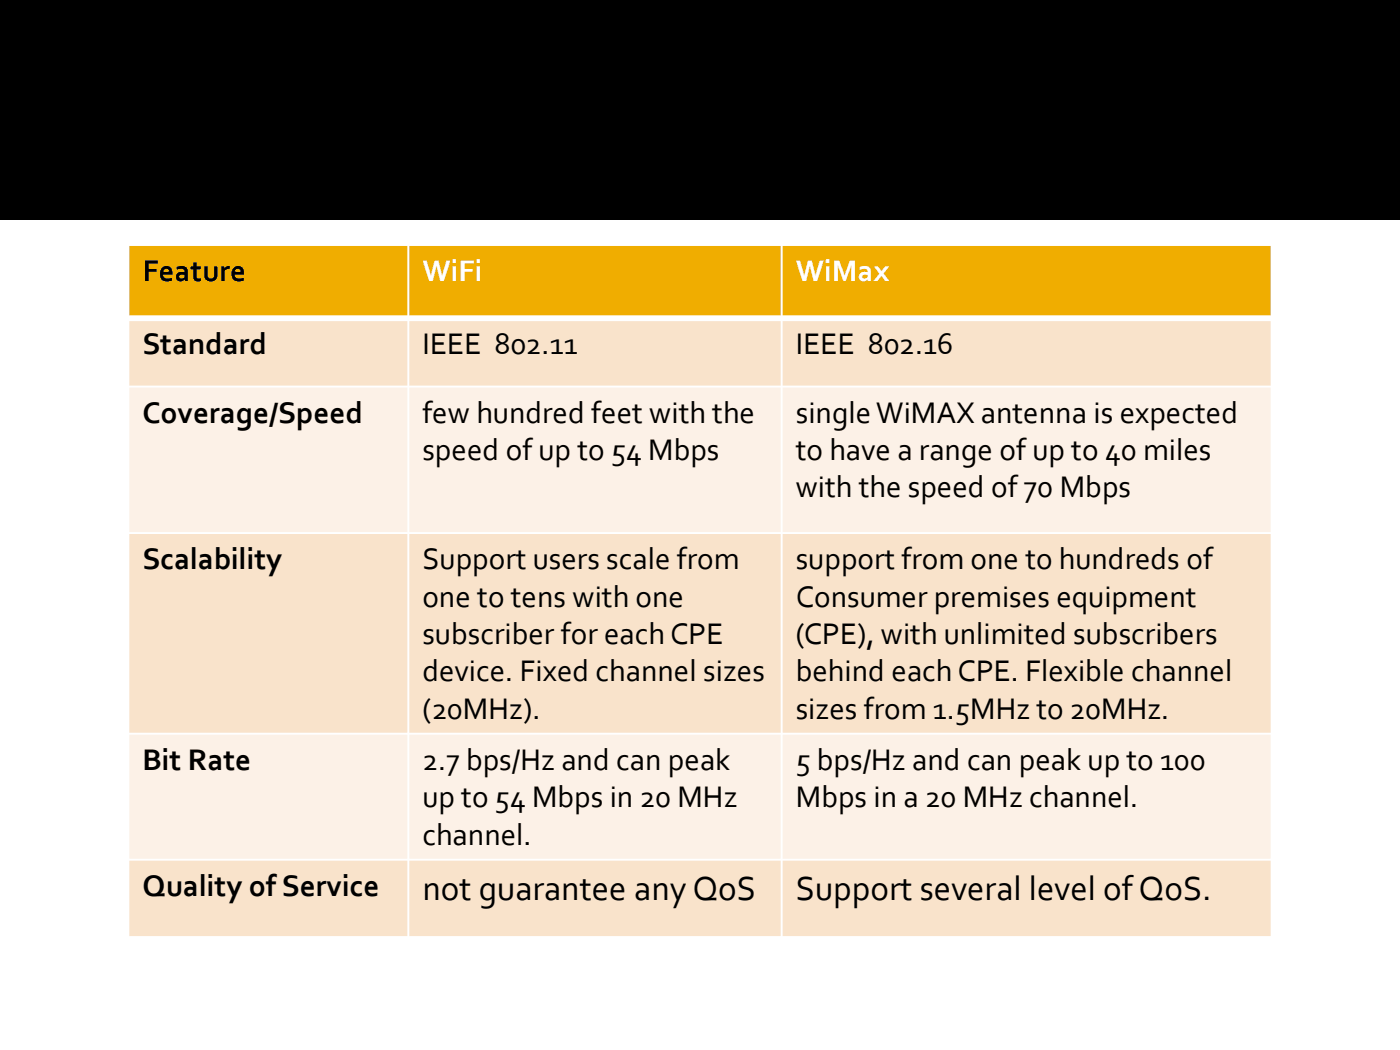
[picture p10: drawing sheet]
<svg xmlns="http://www.w3.org/2000/svg" width="254mm" height="190mm" viewBox="0 0 254 190" stroke-linecap="round" stroke-linejoin="round" font-family="sans-serif">
<defs><g id="words">
<g font-size="6.3">
<text x="76.6" y="163.2">not guarantee any QoS</text>
<text x="144.4" y="163.2">Support several level of QoS.</text>
</g>
<g font-size="5.7">
<text x="25.8" y="51">Feature</text>
<text x="25.8" y="64.3">Standard</text>
<text x="76.6" y="64.3">IEEE 802.11</text>
<text x="144.4" y="64.3">IEEE 802.16</text>
<text x="25.8" y="76.7">Coverage/Speed</text>
<text x="76.6" y="76.7">few hundred feet with the</text>
<text x="144.4" y="76.7">single WiMAX antenna is expected</text>
<text x="76.6" y="83.5">speed of up to 54 Mbps</text>
<text x="144.4" y="83.5">to have a range of up to 40 miles</text>
<text x="144.4" y="90.3">with the speed of 70 Mbps</text>
<text x="25.8" y="103.3">Scalability</text>
<text x="76.6" y="103.3">Support users scale from</text>
<text x="144.4" y="103.3">support from one to hundreds of</text>
<text x="76.6" y="110.1">one to tens with one</text>
<text x="144.4" y="110.1">Consumer premises equipment</text>
<text x="76.6" y="116.8">subscriber for each CPE</text>
<text x="144.4" y="116.8">(CPE), with unlimited subscribers</text>
<text x="76.6" y="123.6">device. Fixed channel sizes</text>
<text x="144.4" y="123.6">behind each CPE. Flexible channel</text>
<text x="76.6" y="130.4">(20MHz).</text>
<text x="144.4" y="130.4">sizes from 1.5MHz to 20MHz.</text>
<text x="25.8" y="139.7">Bit Rate</text>
<text x="76.6" y="139.7">2.7 bps/Hz and can peak</text>
<text x="144.4" y="139.7">5 bps/Hz and can peak up to 100</text>
<text x="76.6" y="146.5">up to 54 Mbps in 20 MHz</text>
<text x="144.4" y="146.5">Mbps in a 20 MHz channel.</text>
<text x="76.6" y="153.2">channel.</text>
<text x="25.8" y="162.6">Quality of Service</text>
</g>
<g font-size="5.7" fill="#fff">
<text x="76.6" y="51">WiFi</text>
<text x="144.4" y="51">WiMax</text>
</g>
</g></defs>
<path d="M0 0h254v39.8h-254z" fill-rule="evenodd" fill="#000"/>
<g fill="#f0ad00">
<path d="M23.3 44.4h50.8v13.3h-50.8z" fill-rule="evenodd"/>
<path d="M74.1 44.4h67.7v13.3h-67.7z" fill-rule="evenodd"/>
<path d="M141.8 44.4h88.9v13.3h-88.9z" fill-rule="evenodd"/>
</g>
<g fill="#f9e3cb">
<path d="M23.3 57.7h50.8v12.4h-50.8z" fill-rule="evenodd"/>
<path d="M74.1 57.7h67.7v12.4h-67.7z" fill-rule="evenodd"/>
<path d="M141.8 57.7h88.9v12.4h-88.9z" fill-rule="evenodd"/>
</g>
<g fill="#fcf1e7">
<path d="M23.3 70.1h50.8v26.6h-50.8z" fill-rule="evenodd"/>
<path d="M74.1 70.1h67.7v26.6h-67.7z" fill-rule="evenodd"/>
<path d="M141.8 70.1h88.9v26.6h-88.9z" fill-rule="evenodd"/>
</g>
<g fill="#f9e3cb">
<path d="M23.3 96.7h50.8v36.4h-50.8z" fill-rule="evenodd"/>
<path d="M74.1 96.7h67.7v36.4h-67.7z" fill-rule="evenodd"/>
<path d="M141.8 96.7h88.9v36.4h-88.9z" fill-rule="evenodd"/>
</g>
<g fill="#fcf1e7">
<path d="M23.3 133.1h50.8v22.9h-50.8z" fill-rule="evenodd"/>
<path d="M74.1 133.1h67.7v22.9h-67.7z" fill-rule="evenodd"/>
<path d="M141.8 133.1h88.9v22.9h-88.9z" fill-rule="evenodd"/>
</g>
<g fill="#f9e3cb">
<path d="M23.3 156h50.8v14h-50.8z" fill-rule="evenodd"/>
<path d="M74.1 156h67.7v14h-67.7z" fill-rule="evenodd"/>
<path d="M141.8 156h88.9v14h-88.9z" fill-rule="evenodd"/>
</g>
<path d="M23.1 44.4h207.8M23.3 44.3v125.9M74.1 44.3v125.9M141.8 44.3v125.9M230.7 44.3v125.9M23.1 70.1h207.8M23.1 96.7h207.8M23.1 133.1h207.8M23.1 156h207.8M23.1 170h207.8" fill="none" stroke="#fff" stroke-width=".35"/>
<path d="M23.1 57.7h207.8" fill="none" stroke="#fff" stroke-width="1.1" stroke-linecap="butt"/>
<use href="#words"/>
</svg>
